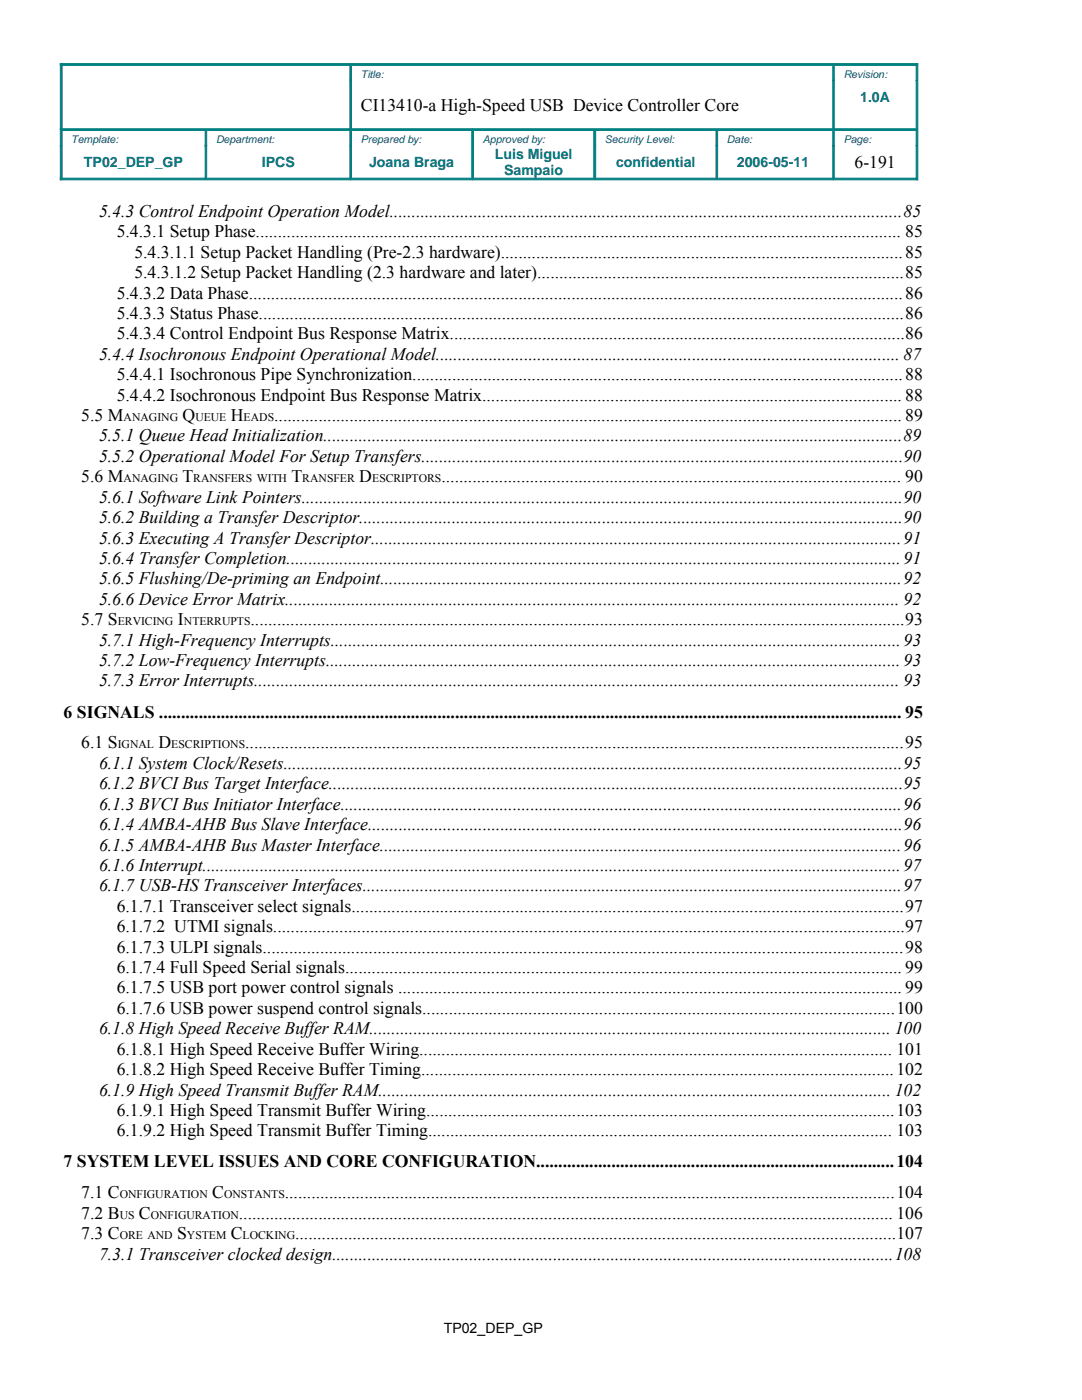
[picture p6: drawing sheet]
<svg xmlns="http://www.w3.org/2000/svg" width="216mm" height="279mm" viewBox="0 0 216 279" stroke-linecap="round" stroke-linejoin="round" font-family="sans-serif">
<defs><g id="words">
<g font-size="3.5">
<text x="72" y="22.2">CI13410-a High-Speed USB Device Controller Core</text>
<text x="170.5" y="33.5">6-191</text>
<text x="19.8" y="43.3">5.4.3 Control Endpoint Operation Model....................................................................................................................85</text>
<text x="23.3" y="47.3">5.4.3.1 Setup Phase.................................................................................................................................................. 85</text>
<text x="26.8" y="51.4">5.4.3.1.1 Setup Packet Handling (Pre-2.3 hardware)...........................................................................................85</text>
<text x="23.3" y="59.6">5.4.3.2 Data Phase....................................................................................................................................................86</text>
<text x="26.8" y="55.5">5.4.3.1.2 Setup Packet Handling (2.3 hardware and later)...................................................................................85</text>
<text x="23.3" y="63.6">5.4.3.3 Status Phase..................................................................................................................................................86</text>
<text x="19.8" y="71.8">5.4.4 Isochronous Endpoint Operational Model......................................................................................................... 87</text>
<text x="23.3" y="67.7">5.4.3.4 Control Endpoint Bus Response Matrix.......................................................................................................86</text>
<text x="23.3" y="75.9">5.4.4.1 Isochronous Pipe Synchronization...............................................................................................................88</text>
<text x="23.3" y="79.9">5.4.4.2 Isochronous Endpoint Bus Response Matrix............................................................................................... 88</text>
<text x="16.2" y="84">5.5 M</text>
<text x="19.8" y="88.1">5.5.1 Queue Head Initialization...................................................................................................................................89</text>
<text x="36.4" y="84">Q</text>
<text x="46.1" y="84">H</text>
<text x="54.7" y="84">.............................................................................................................................................. 89</text>
<text x="19.8" y="92.2">5.5.2 Operational Model For Setup Transfers.............................................................................................................90</text>
<text x="16.2" y="96.2">5.6 M</text>
<text x="19.8" y="100.3">5.6.1 Software Link Pointers........................................................................................................................................90</text>
<text x="36.4" y="96.2">T</text>
<text x="58.2" y="96.2">T</text>
<text x="71.7" y="96.2">D</text>
<text x="88.1" y="96.2">........................................................................................................ 90</text>
<text x="19.8" y="104.4">5.6.2 Building a Transfer Descriptor...........................................................................................................................90</text>
<text x="19.8" y="108.5">5.6.3 Executing A Transfer Descriptor........................................................................................................................91</text>
<text x="19.8" y="112.5">5.6.4 Transfer Completion...........................................................................................................................................91</text>
<text x="19.8" y="116.6">5.6.5 Flushing/De-priming an Endpoint......................................................................................................................92</text>
<text x="16.2" y="124.8">5.7 S</text>
<text x="19.8" y="120.7">5.6.6 Device Error Matrix........................................................................................................................................... 92</text>
<text x="35.5" y="124.8">I</text>
<text x="50" y="124.8">....................................................................................................................................................93</text>
<text x="19.8" y="128.8">5.7.1 High-FrequencyInterrupts.................................................................................................................................93</text>
<text x="19.8" y="132.9">5.7.2 Low-Frequency Interrupts.................................................................................................................................. 93</text>
<text x="19.8" y="137">5.7.3 Error Interrupts.................................................................................................................................................. 93</text>
<text x="12.7" y="143.2">6 SIGNALS ........................................................................................................................................................................ 95</text>
<text x="16.2" y="149.4">6.1 S</text>
<text x="31.6" y="149.4">D</text>
<text x="48.9" y="149.4">.....................................................................................................................................................95</text>
<text x="19.8" y="153.5">6.1.1 System Clock/Resets............................................................................................................................................95</text>
<text x="19.8" y="157.5">6.1.2 BVCIBus Target Interface..................................................................................................................................95</text>
<text x="19.8" y="161.6">6.1.3 BVCIBus Initiator Interface...............................................................................................................................96</text>
<text x="19.8" y="165.7">6.1.4 AMBA-AHB Bus Slave Interface.........................................................................................................................96</text>
<text x="19.8" y="169.8">6.1.5 AMBA-AHB Bus Master Interface......................................................................................................................96</text>
<text x="19.8" y="173.8">6.1.6 Interrupt..............................................................................................................................................................97</text>
<text x="19.8" y="177.9">6.1.7 USB-HS Transceiver Interfaces..........................................................................................................................97</text>
<text x="23.3" y="182">6.1.7.1 Transceiver select signals.............................................................................................................................97</text>
<text x="23.3" y="186.1">6.1.7.2 UTMI signals...............................................................................................................................................97</text>
<text x="23.3" y="190.1">6.1.7.3 ULPI signals.................................................................................................................................................98</text>
<text x="23.3" y="194.2">6.1.7.4 Full Speed Serial signals.............................................................................................................................. 99</text>
<text x="23.3" y="198.3">6.1.7.5 USB port power control signals .................................................................................................................. 99</text>
<text x="23.3" y="202.4">6.1.7.6 USB power suspend control signals...........................................................................................................100</text>
<text x="19.8" y="206.4">6.1.8 High Speed Receive Buffer RAM...................................................................................................................... 100</text>
<text x="23.3" y="210.5">6.1.8.1 High Speed Receive Buffer Wiring........................................................................................................... 101</text>
<text x="23.3" y="214.6">6.1.8.2 High Speed Receive Buffer Timing...........................................................................................................102</text>
<text x="19.8" y="218.7">6.1.9 High Speed Transmit Buffer RAM.................................................................................................................... 102</text>
<text x="23.3" y="222.7">6.1.9.1 High Speed Transmit Buffer Wiring..........................................................................................................103</text>
<text x="23.3" y="226.8">6.1.9.2 High Speed Transmit Buffer Timing......................................................................................................... 103</text>
<text x="12.7" y="233">7 SYSTEM LEVEL ISSUES AND CORE CONFIGURATION.................................................................................104</text>
<text x="16.2" y="239.2">7.1 C</text>
<text x="42.3" y="239.2">C</text>
<text x="56.8" y="239.2">..........................................................................................................................................104</text>
<text x="16.2" y="243.2">7.2 B</text>
<text x="27.7" y="243.2">C</text>
<text x="47.7" y="243.2">.................................................................................................................................................... 106</text>
<text x="16.2" y="247.3">7.3 C</text>
<text x="19.8" y="251.4">7.3.1 Transceiver clocked design...............................................................................................................................108</text>
<text x="35.3" y="247.3">S</text>
<text x="46.1" y="247.3">C</text>
<text x="58.9" y="247.3">........................................................................................................................................107</text>
</g>
<g font-size="2.8" fill="#004186">
<text x="171.7" y="20.3">1.0A</text>
<text x="16.8" y="33.3">TP02_DEP_GP</text>
<text x="52.2" y="33.3">IPCS</text>
<text x="73.7" y="33.3">Joana Braga</text>
<text x="98.7" y="31.7">Luis Miguel</text>
<text x="100.6" y="35">Sampaio</text>
<text x="122.9" y="33.3">confidential</text>
<text x="147" y="33.3">2006-05-11</text>
</g>
<text font-size="2.8" x="88.5" y="266.1">TP02_DEP_GP</text>
<g font-size="2.3">
<text x="24.7" y="84">ANAGING</text>
<text x="39" y="84">UEUE</text>
<text x="48.6" y="84">EADS</text>
<text x="24.7" y="96.2">ANAGING</text>
<text x="38.6" y="96.2">RANSFERS WITH</text>
<text x="60.3" y="96.2">RANSFER</text>
<text x="74.3" y="96.2">ESCRIPTORS</text>
<text x="23.5" y="124.8">ERVICING</text>
<text x="36.7" y="124.8">NTERRUPTS</text>
<text x="23.5" y="149.4">IGNAL</text>
<text x="34.2" y="149.4">ESCRIPTIONS</text>
<text x="23.9" y="239.2">ONFIGURATION</text>
<text x="44.7" y="239.2">ONSTANTS</text>
<text x="23.9" y="243.2">US</text>
<text x="30.1" y="243.2">ONFIGURATION</text>
<text x="23.9" y="247.3">ORE AND</text>
<text x="37.3" y="247.3">YSTEM</text>
<text x="48.4" y="247.3">LOCKING</text>
</g>
<g font-size="2.1" fill="#004186">
<text x="72" y="15.6">Title:</text>
<text x="168.3" y="15.6">Revision:</text>
<text x="14.2" y="28.6">Template:</text>
<text x="43.1" y="28.6">Department:</text>
<text x="72" y="28.6">Prepared by:</text>
<text x="96.3" y="28.6">Approved by:</text>
<text x="120.7" y="28.6">Security Level:</text>
<text x="145.1" y="28.6">Date:</text>
<text x="168.3" y="28.6">Page:</text>
</g>
</g></defs>
<g fill="#008080" stroke="#008080" stroke-width=".2">
<path d="M166.3 12.7h16.8v.4h-16.8z" fill-rule="evenodd"/>
<path d="M12 12.7h58v.4h-58z" fill-rule="evenodd"/>
<path d="M70 12.7h96.3v.4h-96.3z" fill-rule="evenodd"/>
<path d="M166.3 25.7h16.5v.3h-16.5z" fill-rule="evenodd"/>
<path d="M41.1 25.7h28.9v.3h-28.9z" fill-rule="evenodd"/>
<path d="M143 25.7h23.3v.3h-23.3z" fill-rule="evenodd"/>
<path d="M12.4 25.7h28.7v.3h-28.7z" fill-rule="evenodd"/>
<path d="M70 25.7h24.3v.3h-24.3z" fill-rule="evenodd"/>
<path d="M94.3 25.7h24.4v.3h-24.4z" fill-rule="evenodd"/>
<path d="M118.7 25.7h24.3v.3h-24.3z" fill-rule="evenodd"/>
<path d="M166.3 35.6h16.8v.3h-16.8z" fill-rule="evenodd"/>
<path d="M12 35.6h29.1v.3h-29.1z" fill-rule="evenodd"/>
<path d="M41.1 35.6h28.9v.3h-28.9z" fill-rule="evenodd"/>
<path d="M70 35.6h24.3v.3h-24.3z" fill-rule="evenodd"/>
<path d="M94.3 35.6h24.4v.3h-24.4z" fill-rule="evenodd"/>
<path d="M118.7 35.6h24.3v.3h-24.3z" fill-rule="evenodd"/>
<path d="M143 35.6h23.3v.3h-23.3z" fill-rule="evenodd"/>
<path d="M12 29.1h.4v6.8h-.4z" fill-rule="evenodd"/>
<path d="M12 12.7h.4v13h-.4z" fill-rule="evenodd"/>
<path d="M12 25.7h.4v3.4h-.4z" fill-rule="evenodd"/>
<path d="M40.9 26.1h.3v3h-.3z" fill-rule="evenodd"/>
<path d="M40.9 29.1h.3v6.4h-.3z" fill-rule="evenodd"/>
<path d="M69.8 16.1h.3v9.6h-.3z" fill-rule="evenodd"/>
<path d="M69.8 13.1h.3v3h-.3z" fill-rule="evenodd"/>
<path d="M69.8 25.7h.3v3.4h-.3z" fill-rule="evenodd"/>
<path d="M69.8 29.1h.3v6.4h-.3z" fill-rule="evenodd"/>
<path d="M94.2 26.1h.3v3h-.3z" fill-rule="evenodd"/>
<path d="M94.2 29.1h.3v6.4h-.3z" fill-rule="evenodd"/>
<path d="M118.5 26.1h.4v3h-.4z" fill-rule="evenodd"/>
<path d="M118.5 29.1h.4v6.4h-.4z" fill-rule="evenodd"/>
<path d="M142.9 26.1h.3v3h-.3z" fill-rule="evenodd"/>
<path d="M142.9 29.1h.3v6.4h-.3z" fill-rule="evenodd"/>
<path d="M166.2 13.1h.3v3h-.3z" fill-rule="evenodd"/>
<path d="M166.2 16.1h.3v9.6h-.3z" fill-rule="evenodd"/>
<path d="M166.2 25.7h.3v3.4h-.3z" fill-rule="evenodd"/>
<path d="M166.2 29.1h.3v6.4h-.3z" fill-rule="evenodd"/>
<path d="M182.8 29.1h.3v6.8h-.3z" fill-rule="evenodd"/>
<path d="M182.8 16.1h.3v9.6h-.3z" fill-rule="evenodd"/>
<path d="M182.8 12.7h.3v3.4h-.3z" fill-rule="evenodd"/>
<path d="M182.8 25.7h.3v3.4h-.3z" fill-rule="evenodd"/>
</g>
<use href="#words"/>
</svg>
